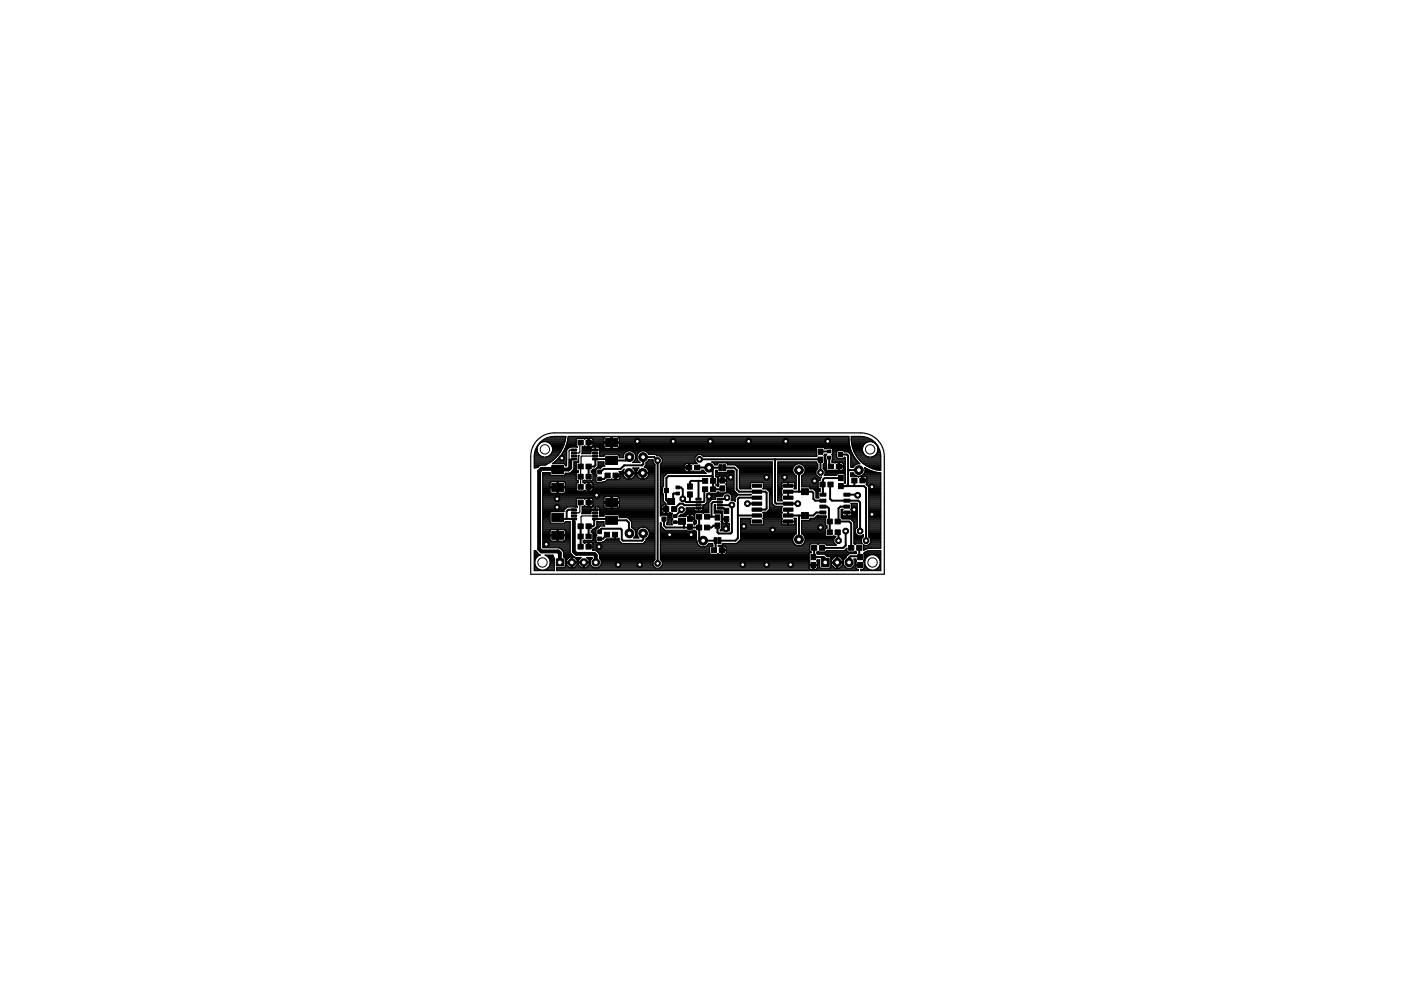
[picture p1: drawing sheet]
<svg xmlns="http://www.w3.org/2000/svg" width="297mm" height="210mm" viewBox="0 0 297 210" stroke-linecap="round" stroke-linejoin="round" font-family="sans-serif">
<g fill="#000" stroke="#000" stroke-width=".21">
<path d="M117 98.7h2.5v1.7h-2.5zM121.2 95.2h1.1v.4h-1.1zM121.2 95.9h1.1v.3h-1.1zM121.2 96.5h1.1v.4h-1.1zM121.2 97.2h1.1v.3h-1.1zM122.6 93.3h1.1v1h-1.1zM122.6 98.4h1.1v1h-1.1zM124.2 93.3h1.1v1h-1.1zM124.2 98.4h1.1v1h-1.1zM125.6 97.2h1.1v.3h-1.1zM125.6 96.5h1.1v.4h-1.1zM125.6 95.9h1.1v.3h-1.1z"/>
<path d="M125.6 95.2h1.1v.4h-1.1zM126.7 99.7h.8v.8h-.8zM128.4 93h2.5v1.7h-2.5zM128.4 96.8h2.5v1.7h-2.5zM145.6 98.6h1.1v1h-1.1zM147.3 98.6h1.1v1h-1.1zM152.4 98.5h.7v1.3h-.7zM153.2 98.5h.7v1.3h-.7zM173.5 96.9h1v1.1h-1zM173.5 95.2h1v1.1h-1zM175.5 96.7h.7v.6h-.7zM175.5 95.4h.7v.6h-.7z"/>
<path d="M175.6 98.4h1.1v1h-1.1zM177.3 98.4h1.1v1h-1.1zM177.8 95.9h.8v.9h-.8zM117 102.5h2.5v1.7h-2.5zM117 108.9h2.5v1.7h-2.5zM117 112.6h2.5v1.7h-2.5zM121.2 107.9h1.1v.4h-1.1zM121.2 108.5h1.1v.4h-1.1zM121.2 109.2h1.1v.4h-1.1zM121.2 109.8h1.1v.4h-1.1zM122.6 100.6h1.1v1h-1.1zM122.6 102.7h1.1v1h-1.1z"/>
<path d="M122.6 106h1.1v1h-1.1zM122.6 113.2h1.1v1.1h-1.1zM122.6 111.1h1.1v1h-1.1zM122.6 115.4h1.1v1h-1.1zM124.2 100.6h1.1v1h-1.1zM124.2 102.7h1.1v1h-1.1zM124.2 106h1.1v1h-1.1zM124.2 113.2h1.1v1.1h-1.1zM124.2 111.1h1.1v1h-1.1zM124.2 115.4h1.1v1h-1.1zM125.6 109.8h1.1v.4h-1.1zM125.6 109.2h1.1v.4h-1.1z"/>
<path d="M125.6 108.5h1.1v.4h-1.1zM125.6 107.9h1.1v.4h-1.1zM126.7 101.2h.8v.8h-.8zM126.7 112.4h.8v.8h-.8zM126.7 113.9h.8v.8h-.8zM128.1 112.9h1.1v1h-1.1zM128.3 100.3h1.1v1h-1.1zM128.4 109.5h2.5v1.7h-2.5zM128.4 105.7h2.5v1.7h-2.5zM129.8 112.9h1.1v1h-1.1zM130 100.3h1.1v1h-1.1zM140.3 109.6h.9v.9h-.9z"/>
<path d="M140.7 107.4h1.1v1h-1.1zM140.8 103.5h.9v.9h-.9zM141.6 105.7h.6v1.3h-.6zM142.4 107.4h1.1v1h-1.1zM142.4 105.7h.6v1.3h-.6zM142.8 109.1h.7v.6h-.7zM142.8 110.4h.7v.6h-.7zM143.3 103h.7v.6h-.7zM143.3 104.3h.7v.6h-.7zM143.9 109.9h.6v1.3h-.6zM144.7 109.9h.6v1.3h-.6zM145.8 104.3h1v1.1h-1z"/>
<path d="M145.8 102.6h1v1.1h-1zM145.8 111.1h1v1.1h-1zM145.8 109.4h1v1.1h-1zM147.6 105.6h1.1v.4h-1.1zM147.6 106.3h1.1v.3h-1.1zM147.6 106.9h1.1v.4h-1.1zM147.6 107.6h1.1v.3h-1.1zM147.7 111.3h1.1v1.1h-1.1zM147.7 109.1h1.1v1h-1.1zM148.9 103.2h1.2v1h-1.2zM148.9 101.5h1.2v1h-1.2zM149.4 111.3h1.1v1.1h-1.1z"/>
<path d="M149.4 109.1h1.1v1h-1.1zM150.6 103.2h1.1v1h-1.1zM150.6 101.5h1.1v1h-1.1zM150.8 116.1h1.1v1.1h-1.1zM151.4 114h.6v1.3h-.6zM151.6 110.9h1v1.1h-1zM151.6 109.2h1v1.1h-1zM152 107.6h1.1v.3h-1.1zM152 106.9h1.1v.4h-1.1zM152 106.3h1.1v.3h-1.1zM152 105.6h1.1v.4h-1.1zM152.2 114h.7v1.3h-.7z"/>
<path d="M152.5 116.1h1.1v1.1h-1.1zM152.6 103h1v1.1h-1zM152.6 101.3h1v1.1h-1zM153.5 109.5h1v1.1h-1zM153.5 107.8h1v1.1h-1zM159.5 102.6h2v.7h-2zM159.5 103.9h2v.7h-2zM159.5 105.2h2v.7h-2zM159.5 106.4h2v.7h-2zM159.5 107.7h2v.7h-2zM159.5 109h2v.6h-2zM159.5 110.2h2v.7h-2z"/>
<path d="M166.1 110.2h2v.7h-2zM166.1 109h2v.6h-2zM166.1 107.7h2v.7h-2zM166.1 106.4h2v.7h-2zM166.1 105.2h2v.7h-2zM166.1 103.9h2v.7h-2zM166.1 102.6h2v.7h-2zM169.9 103.6h.7v1.3h-.7zM169.9 108.7h.7v1.2h-.7zM170.8 103.6h.6v1.3h-.6zM170.8 108.7h.6v1.2h-.6zM171.9 119.3h1.1v1.1h-1.1z"/>
<path d="M171.9 117.6h1.1v1.1h-1.1zM172.1 115.7h1.1v1h-1.1zM173.8 115.7h1.1v1h-1.1zM173.8 108.4h1.3v.6h-1.3zM173.8 107.1h1.3v.6h-1.3zM173.8 105.8h1.3v.7h-1.3zM173.8 104.6h1.3v.6h-1.3zM173.8 102.2h1.1v1h-1.1zM175.4 112.4h1.1v1h-1.1zM175.4 110.1h1.1v1h-1.1zM175.5 102.2h1.1v1h-1.1zM177.1 112.4h1.1v1h-1.1z"/>
<path d="M177.1 110.1h1.1v1h-1.1zM177.8 102.5h1v1.1h-1zM177.8 100.8h1v1.1h-1zM178.9 104.6h1.3v.6h-1.3zM178.9 105.8h1.3v.7h-1.3zM178.9 107.1h1.3v.6h-1.3zM178.9 108.4h1.3v.6h-1.3zM179.9 115.7h1.1v1h-1.1zM180.6 101.4h1.1v1h-1.1zM181.6 115.7h1.1v1h-1.1zM181.8 119.3h1.1v1.1h-1.1zM181.8 117.6h1.1v1.1h-1.1z"/>
<path d="M182.3 101.4h1.1v1h-1.1z"/>
</g>
<g fill="none" stroke="#000" stroke-width=".25">
<path d="M113.3 98.4h2.7M113.3 98h3.4M113.3 96.6h1.3M113.3 97.5h4M113.3 99.1h.7M113.3 98.9h.9M113.3 98.7h1.3M113.3 98.2h3.1M113.3 97.8h3.7M113.3 97.3h4.2M113.3 97.1h4.5M113.3 96.9h1.8"/>
<path d="M113.3 96.4h1.1M113.3 96.2h.9M113.4 96h.6M113.4 95.8h.6M113.5 95.5h.4M113.5 95.4l-.2 .9v2.9l.7-.1M113.5 95.3h.4M113.6 95.1h.3M113.7 94.9h.2M113.9 94.7h.1M113.9 95.6a1.67 1.67 0 0 1 1.6-2 1.67 1.67 0 0 1 1.7 2M113.9 95.6l.2 .6 .5 .4"/>
<path d="M114 94.4h.1M114.2 94.2h.1M114.3 94h.2M114.5 93.8a4.2 4.2 0 0 1 3-1.3l2.5 .1a7.7 7.7 0 0 1-1.1 3.2M114.5 93.8h.4M114.5 93.8l-1 1.6M114.6 96.6l.6 .3h.6l.6-.3M114.8 93.6h5M115.1 93.3h4.7M115.4 93.1h4.5M115.9 92.9h4M115.9 96.9h2.1"/>
<path d="M116.2 93.8h3.5M116.4 96.6h1.8M116.5 94h3.2M116.6 92.7h3.4M116.7 96.4h1.7M116.8 94.2h2.8M116.9 96.2h1.7M116.9 94.4h2.6M117 96h1.7M117 94.7h2.4M117.1 95.8h1.8M117.1 94.9h2.2"/>
<path d="M117.2 95.5h1.8M117.2 95.3h1.9M117.2 95.1h2M117.2 95.6l-.3 .6-.5 .4M117.3 98.2h2.8M117.3 98.1h.1M117.6 98h2.5M117.7 97.9l-.3 .2M117.7 97.9h.1M117.8 97.8h2.3M118 97.6l-.3 .3M118 97.6h.1"/>
<path d="M118.1 97.5h2M118.3 97.3h1.8M118.3 97.3l-.2 .3M118.5 97.1h1.6M118.7 96.9h1.4M118.9 96.6h1.2M118.9 95.8a7.3 7.3 0 0 1-3.4 2.8h-.8l-.7 .5M118.9 96.6l-.6 .7M118.9 96.6h.1M119 96.4h1.1M119.2 96.2h.9M119.2 96.2l-.3 .4"/>
<path d="M119.2 96.2h.1M119.3 96h.8M119.4 95.8h.7M119.6 95.5h.5M119.6 95.4h.1M119.6 95.4l-.4 .8M119.7 95.3h.5M119.8 98.4h.3M119.8 95.1h.6M119.9 98.7h.2M120 94.7h2.3M120.1 94.4h2.1"/>
<path d="M120.1 94.2l-.4 1.2M120.1 94.2h2.1M120.2 94h2M120.3 93.7l-.2 .5M120.3 93.8h1.9M120.3 93.6h1.9M120.4 93.3l-.1 .4M120.4 93.3h1.8M120.4 93.1h1.8M120.4 92.9v.4M120.4 92.9h7.6M120.5 92.7l-.1 .2"/>
<path d="M120.5 92.7v-.2h59.5v1M120.5 92.7h7.7M120.6 94.9l-.5 .5v3.4h-.2v-.3l-.3-.2h-2.5l.2-.2M121.2 100h1.4M121.4 99.8h1.2v.4h-1.6M121.6 99.5h.6M121.7 98h1l.1-1.4h-.2v1.1l-.2 .2h-.7v1.4M121.7 98.4h.5M121.7 99.3l-.1 .3a1.42 1.42 0 0 1-1.7 .7v.3l-.3 .2h-2.8l-.2-.2v-.4h-1.5v15.9h3.4l.9 .7 .1 1.3 .3 .2v1.9l-.2 .2h-1.6v.6h64v-.3h-.4l-.1-.3M121.7 99.3h.5M121.7 99.1h.5M121.7 98.9h.5"/>
<path d="M121.7 98.7h.5M121.7 98.2h.5M121.7 95.4h-.8l-.3 .2v1.8l.3 .2M122.2 99.6l.2 .2M122.4 98l-.2 .3v1.3M122.6 97.8h.1M122.6 96.6h.1M122.6 97.5h.1M122.6 97.3h.1M122.6 97.1h.1M122.6 96.9h.1M123.1 93.8l-.2 .2v1.9l-.2 .2h-1"/>
<path d="M123.4 95.8h1.9M123.4 95.5h1.9M123.4 94.9h2M123.4 96h1.9M123.4 95.3h1.9M123.4 95.1h1.9M123.9 94.7h.2M124.1 94.7l-.1-.1-.6 .1v1.4l-.1 .1h2v-1.1l.1-.2M124.7 94.7h.2M124.7 94.4h.2M124.7 94.2h.2M124.7 93.6h.2"/>
<path d="M124.7 93.3h.2M124.7 93.1h.2M124.9 93.8h4.6M125.3 95.4h1.8M125.4 100h.9M125.4 94.9h1.6l.1 .2v1.7h.9v-.2M125.5 94.7h-.6v-1.8l.7 .1 .1 .7h-1v-.8l-.7 .2-.2-.2h-1.4l-.2 .3v1.3l.2 .3-2.5 .1M125.5 94.7h2.5M125.6 93.1h2.4M125.7 94.4h2.3M125.7 94v.5l-.2 .2M125.7 99.6l-.2 .2"/>
<path d="M125.7 99.5h.6M125.7 94.2h2.3M125.7 93.6h2.3M125.7 93.3h2.3M126.2 94.8v.6M126.2 94.9h.1M126.2 95.3h.1M126.2 95.1h.1M126.2 96.7h-2.8l-.2 .2-.1 6.3M126.3 99.8h-.9v.4h.9M126.4 99.3h.1M126.6 99.1h.9"/>
<path d="M126.8 98.4h1.2M126.8 98h1.2M126.8 98.9h.9M126.8 98.7h1.2M126.8 98.2h1.2M127 94.9h1.1M127.1 95.1h46M127.1 95.8h5.7M127.1 95.5h46M127.1 96.4h5.1M127.1 96.6h.9M127.1 96.2h5.2"/>
<path d="M127.1 96h5.4M127.1 95.3h46M128 98.6v-.7h-1.2v1l-.6 .6-.5 .1M128 98.6l.2 .2h-.4l-.5 .5h-.7l-.3 .2v1.1l.2 .2-.2 .2v1.1l.3 .2h1.1l.2-.1h.4l.5-.5 .9-.1 .7 .1v-.8h1v.5M128 94v.7l.2 .3 1.3 .1v-2.5h-1.2l-.2 .2-.1 .9h3.3v-.8l-.3-.3h-1.2v2.5l1.3-.1 .2-.3v-.7M128.2 96.4l-.2 .2M129.5 94.9h.3M129.5 94.7h.3M129.5 94.4h.3M129.5 94.2h.3M129.5 93.6h.3M129.5 93.3h.3"/>
<path d="M129.5 93.1h.3M129.5 92.9h.3M129.5 92.7h.3M129.8 93.8h50.2M131.1 96.4l.2 .2M131.1 92.7h48.9M131.2 94.9h42.1M131.3 92.9h48.7M131.3 96.6v.4h.8v-.4M131.3 96.6h.8M131.3 96.9h.8M131.3 94.7h48.9"/>
<path d="M131.3 94.4h48.8M131.3 94.2h48.8M131.3 93.6h48.7M131.3 93.3h48.7M131.3 93.1h48.7M132 99.8h.2M132.1 100h-.8l.1 .2M132.1 100v.2M132.1 99.8l.2-.3-.5 .5M132.1 99.8v.2M132.3 99.5h.1M133.2 95.6l-.9 .6-.2 .4"/>
<path d="M133.7 95.6l.9 .6 .2 .4M134.1 95.8h1.6M134.3 98h1.3M134.3 99.3h1.1M134.4 96h1M134.5 99.5h.7M134.5 97.8h.8M134.6 99.8l-.4-.6h1.3l-.5 .6M134.6 99.8h.4M134.6 99.8l.1 .2M134.6 96.2h.6M134.6 97.5h.6"/>
<path d="M134.7 100h.3M134.7 100v.2M134.7 96.4h.4M134.7 97.3h.4M134.8 96.6a1.29 1.29 0 0 1-.7 1.5h1.6a1.25 1.25 0 0 1-.7-1.5M134.8 96.6h.2M134.8 97.1h.2M134.8 96.9h.2M135 100v.2M135 99.8v.2M136.1 95.6l-.9 .6-.2 .4M136.6 95.6l.5 .2 .4 .5h1.5l.3 .3h8.4"/>
<path d="M136.6 99l.5 .3 .4 .5M136.6 99h.1M136.7 98.9h2.2M136.8 99.1h2.1M136.9 98.7h2M137 98.4h1.8M137 98.6l-.4 .4M137 98.6v-.5l.5-.6h1v.5l.4 .4v20.3l-.4 .4v.8l.5 .6h.8l.6-.6v-.8l-.4-.4v-7.9l.2 .1v.8l.8 .7M137 98.2h1.6M137 95.8h36.1M137.1 98h1.4M137.2 99.3h1.7"/>
<path d="M137.3 96h35.8M137.4 99.5h1.5M137.4 97.8h1.1M137.5 99.8h1.4M137.5 99.8l.1 .2M137.5 96.2h35.6M137.5 97.5h1M137.6 100h1.3M137.6 100v.2M139.1 96.4h34M139.8 96.6l.6 .6v.8l-.4 .4M140 99.8h5.2"/>
<path d="M140 100h5.4M140 98.4v11l.2-.2h1.2l.2 .3v1.2l-.2 .2M140 99.5h5.2M140 99.3h5.2M140 99.1h6M140 98.9h5.2M140 98.7h5.2M140 98.4h5.2M140.1 96.9h7.3M140.3 98.2h7.5M140.3 97.1h7M140.4 98h7.1"/>
<path d="M140.4 97.5h6.9M140.4 97.8h6.9M140.4 97.3h6.9M145.2 99.8v-.5h1v.7l.8-.1 .1 .1h1.4l.2-.2M146 98.4h.2M146 99.8h.2M146 100h.2M146 99.5h.2M146 99.3h.2M146 98.9h.2M146 98.7h.2M146.8 100h.3"/>
<path d="M147.3 97.8l.5 .5-.8 .1-.8-.1v.7h-1l.1-.7h.7v1.7h-.6l-.2-.2M147.9 96.4l-.6 .6v.8M148.5 100h.8M148.7 99.8l.5-.1 .6 .7h-8.3l-.8 .7v2M148.7 99.8h.5M148.7 96.4l.4 .4h24M149 96.6h24.2M151 98h12.7M151.3 98.2h.9M151.5 98.4v.2h.5l.3-.5h1.7l.3 .5h1.6l.9 .8v4.1l.2 .2h2.2l-.1-1.2 .2-.2h2.4l.2 .2v1l-.2 .1 .8 .1 .6 .5v3.8l-.6 .6-.8 .1 .2 .1v1M151.5 98.4l-.6-.4h12.8v8.8l.6 .6M151.5 98.4h.5"/>
<path d="M151.7 100h.4M154.1 98.2h9.6M154.2 100h1.4M154.3 98.4h9.4M154.3 99.9v-.2l1.2 .1 .1 .1v4.1M154.3 99.9l-.3 .3M156 98.7h7.7M156.2 98.9h7.5M156.4 99.1h7.3M156.7 99.3h7M156.8 99.8h6.9M156.8 100h6.9"/>
<path d="M156.8 99.5h6.9M164.9 98.4h4M164.9 98h8.2M164.9 99.8h3.2M164.9 100h3.2M164.9 99.5h3.2M164.9 99.3h3.2M164.9 99.1h3.3M164.9 98.9h3.4M164.9 98.7h3.7M164.9 98.2h8.2M169.9 98.4h3.5v1l-.4 .4"/>
<path d="M170.2 98.7h3.2M170.5 98.9h2.9M170.6 99.1h2.8M170.7 100h2.3M170.7 99.3h2.7M170.7 99.8h2.3M170.7 99.5h2.5M173 99.8v.8l.5 .6h.7l-.3 .3v.3l-.4 .3v1.3l.2 .2M173.1 96.8l.1-.2-.1-.1v-1.4l.2-.3h1.3l.2 .3 1.5-.1 .3 .3v.9l-.3 .2 .3 .2-.2 1.4h2.8M173.1 96.8h.1M173.3 98.4l-.2-.4h-8.2v8.2h1l-.2-.2v-1l.2-.1M174.5 99.3h.7"/>
<path d="M174.5 99.1h.7M174.5 98.9h.7M174.5 98.7h.7M174.6 98.4l.2-.2v-1.4l-.1-.2 .1-.3h.4l-.1 1.2 .1 .1v2M174.7 94.9h5.5M174.7 96.6h.4M174.7 99.5h.5M174.8 98.2h.4M174.8 98h.4M174.8 96.4h.4M174.8 97.5h.4M174.8 97.8h.4"/>
<path d="M174.8 97.3h.3M174.8 97.1h.3M174.8 96.9h.3M174.8 95.1h.4M174.9 99.8v.8l-.1 .2h2.6v-.2M174.9 99.8h2.3M174.9 100h4.3M175.2 98.4h-.7v1l.4 .4M175.2 98.8h.1M175.2 99.6l.3 .2M176.4 95.1h3.9M176.4 97.8h2.8"/>
<path d="M176.4 96.4h1M176.5 97.5h2.7M176.5 96.2h.9M176.6 95.8h.8M176.6 95.5h3.8M176.6 96.6h.8M176.6 97.3h2.6M176.6 97.1h.9M176.6 96.9h.8M176.6 96h.8M176.6 95.3h3.8M176.9 98l.1 .2 .2-.2"/>
<path d="M177.2 99.8l-.2-.1-.1 .1M177.4 95.8v1.2l.2 .2h1.2l.4-.2v5.5l-.2-.3M177.6 95.5l-.2 .3M177.7 98.4h.3M177.7 98v.8h1.1v-.5l-.3-.3M177.7 99.5h.3M177.7 99.3h.3M177.7 99.1h.3M177.7 98.7h.3M177.7 98.2h.3M178 98v1.8M178 98.9h1.2"/>
<path d="M178.5 99.8h.7M178.7 98.2h.5M178.8 99.5l-.3 .3h-1.3M178.8 99.5v-.5h-1.1v.8M178.8 99.5h.4M178.8 98.4h.4M178.8 99.3h.4M178.8 99.1h.4M178.8 98.7h.4M178.8 95.5l.2 .3M178.9 97.1h.3M179 95.8h1.5"/>
<path d="M179 95.8h.1M179.8 95.8l.6 .6M180 93.5h.1M180 93.5v.5M180 96h.6M180 94h-55.3v.7h-.6M180 94l.1 .2M180.1 94.2v.1M180.1 94.3v.1M180.1 94.4l.1 .4M180.2 94.8l.1 .4M180.2 96.2h.5"/>
<path d="M180.2 94.8h.1M180.3 95.2h.1M180.3 95.2l.2 .5M180.4 96.4v2.7h.5a1.32 1.32 0 0 1 1.4-.8l-.4-.4M180.4 98.4h1.2M180.4 98h1.5M180.4 96.4h.4M180.4 96.6h.6M180.4 97.5h1.2M180.4 98.9h.6M180.4 98.7h.8M180.4 98.2h1.8"/>
<path d="M180.4 97.8h1.4M180.4 97.3h1M180.4 97.1h.9M180.4 96.9h.7M180.5 95.7l.3 .8M180.5 95.7h.1M180.5 93.3h4.4M180.5 93.1h4.1M180.5 92.9h3.6M180.5 92.7h2.9M180.5 93.6h4.7M180.5 93.8h3.4"/>
<path d="M180.6 94h2.9M180.6 94.2h2.6M180.7 94.4h2.4M180.7 94.7h2.3M180.7 94.9h2.2M180.7 94.9a6.9 6.9 0 0 0 2.2 3.3M180.8 95.1h2.1M180.8 96.5h.1M180.8 96.5l.1 .1M180.9 95.3h2M180.9 96.6l.4 .6M181 95.5h1.9"/>
<path d="M181.1 95.8h1.8M181.2 96h1.8M181.3 96.2h1.8M181.3 97.2h.1M181.3 97.2l.2 .3M181.4 96.4h1.9M181.5 97.5l.4 .4M181.6 96.6h2M181.7 96.9h2.4M181.9 97.9h.1M181.9 97.1h4.8M182.1 97.3h4.6"/>
<path d="M182.2 97.5h4.5M182.5 97.8h4.2M182.7 98h4M182.9 95.6a1.66 1.66 0 0 1 1.6-2 1.66 1.66 0 0 1 1.6 2M182.9 95.6l.2 .6M182.9 98.2h3.8M182.9 98.2l1.4 .9M183.1 96.2l.5 .4M183.2 98.4h3.5M183.4 99.3h.3M183.4 100h1.9M183.4 99.8h1.2"/>
<path d="M183.4 99.5h.6M183.5 99.3l-.2-.2a1.29 1.29 0 0 1-.9 1.9M183.5 99.3h.1M183.5 99.3l2.1 .8M183.5 98.7h3.2M183.6 96.6l.6 .3h.6l.6-.3M183.9 98.9h2.8M184.3 99.1h2.4M184.8 99.3h1.9M184.9 96.9h1.8M185.1 93.8h.4M185.4 96.6h1.3"/>
<path d="M185.5 93.8a4.2 4.2 0 0 1 1.2 3v3l-1.6-.4-.8-.3M185.5 93.8a4.2 4.2 0 0 0-3-1.3h-2l.2 2.4M185.5 94h.2M185.5 99.5h1.2M185.6 96.4h1.1M185.7 94.2h.1M185.9 96.2h.8M185.9 96.2l-.5 .4M185.9 94.4h.1M186 96h.6M186 94.7h.1M186.1 95.8h.5"/>
<path d="M186.1 94.9h.1M186.1 95.5h.4M186.1 95.3h.4M186.1 95.1h.3M186.1 95.6l-.2 .6M113.3 117.5h1M113.3 116.8h.3l1 .9a1.65 1.65 0 0 0-.9 2.5 1.65 1.65 0 0 0 2.6 .1 1.65 1.65 0 0 0-.7-2.6h1.6l.3 .7v2.6h-4.2zM113.3 120h.3M113.3 118.2h.5M113.3 119.1h.1M113.3 119.8h.2M113.3 119.5h.1"/>
<path d="M113.3 119.3h.1M113.3 118.9h.1M113.3 118.6h.2M113.3 118.4h.3M113.3 118h.7M113.3 117.8h1.1M113.3 117.3h.8M113.3 117.1h.6M113.3 116.9h.3M115.1 108h4.7M115.1 108.6h1.5M115.1 110h1.5"/>
<path d="M115.1 103.5h1.5M115.1 104.2h1.5M115.1 105.5h13M115.1 102h7.5M115.1 101.8h7.1M115.1 103.1h1.5M115.1 112.4h1.6M115.1 116h5.8M115.1 115.8h5.8M115.1 111.3h5.8M115.1 107.3h7.2M115.1 110.6h1.5"/>
<path d="M115.1 113.7h1.5M115.1 111.8h5.8M115.1 109.7h1.5M115.1 109.1h1.5M115.1 108.9h1.5M115.1 106.7h7.1M115.1 114.6h1.6M115.1 111.5h5.8M115.1 112h5.8M115.1 107.8h4.9M115.1 105.3h13.2M115.1 100.4h1.5"/>
<path d="M115.1 110.2h1.5M115.1 104.6h23.8M115.1 101.1h7.1M115.1 115.5h5.8M115.1 115.3h5.8M115.1 115.1h5.8M115.1 114.9h5.8M115.1 114.4h1.5M115.1 114.2h1.5M115.1 114h1.5M115.1 113.5h3M115.1 113.3h1.5"/>
<path d="M115.1 113.1h1.5M115.1 112.9h1.5M115.1 112.6h1.5M115.1 112.2h5.8M115.1 111.1h5.8M115.1 110.9h1.7M115.1 110.4h1.5M115.1 109.5h1.5M115.1 109.3h1.5M115.1 108.4h4.4M115.1 108.2h4.4M115.1 107.5h5.1"/>
<path d="M115.1 107.1h7.1M115.1 106.9h7.1M115.1 106.4h7.1M115.1 106.2h7.1M115.1 106h7.1M115.1 105.8h7.2M115.1 105.1h23.8M115.1 104.9h23.8M115.1 104.4h1.6M115.1 104h1.5M115.1 103.8h1.5M115.1 103.3h3"/>
<path d="M115.1 102.9h1.5M115.1 102.7h1.5M115.1 102.4h1.5M115.1 102.2h1.6M115.1 101.5h7.1M115.1 101.3h7.1M115.1 100.9h7.1M115.1 100.6h1.6M115.7 117.8h1.5M116.1 118h1.2M116.3 118.2h1.1M116.4 118.4h1.1"/>
<path d="M116.5 120h1M116.5 118.6h1M116.6 119.8h.9M116.6 118.9h.9M116.6 119.1h.9M116.6 119.5h.9M116.6 119.3h.9M116.7 112.4l-.1 1h3.3l-.1-1M116.7 112.4l.2-.1h1.2v2.4h-1.3l-.2-.3v-.8h3.3v.8l-.2 .3M118.1 103.5h.3M118.1 104.2h.3M118.1 103.1h.3"/>
<path d="M118.1 112.4h.3M118.1 113.7h.3M118.1 114.6h.3M118.1 114.4h.3M118.1 114.2h.3M118.1 114h.3M118.1 113.3h.3M118.1 113.1h.3M118.1 112.9h.3M118.1 112.6h.3M118.1 104.4h.3M118.1 104h.3"/>
<path d="M118.1 103.8h.3M118.1 102.9h.3M118.1 102.7h.3M118.1 102.4h.3M118.1 102.2h.3M118.4 113.5h2.5M118.4 103.3h3.8M118.7 116.2h2.2M119 116.4h1.9M119.2 116.6h1.7M119.4 116.9h1.5M119.5 117.5h1.7"/>
<path d="M119.5 118h2.1M119.5 117.8h1.9M119.5 117.3h1.5M119.5 117.1h1.4M119.5 108.2v.3h-2.7l-.2 .2v2l.2 .2h2.8l.3-.3h1v6.5M119.7 118.2h1M119.7 110.9h1.2M119.7 102.2l.2 .2v.8h-3.3v-.8l.2-.2 1.3-.1v2.5h-1.2l-.3-.4v-.7h3.3l-.1 .9M119.7 114.6h1.2M119.7 102.2l-1.3-.1v2.5h1.1l.3-.2M119.7 102.2h2.9M119.8 100.6h2.4"/>
<path d="M119.8 112.4l-.3-.1h-1.1v2.4h1.3M119.8 104.4h19.1M119.8 112.4h1.1M119.8 119.1h3.9v1.3h-.4l-.6-.7v-.3h2.2v.3l-.7 .7h-.3v-1.3h1.3M119.8 120h.6M119.8 119.8h.3M119.8 119.5h.3M119.8 119.3h1.3M119.8 118.9h.3M119.8 118.6h.4M119.8 118.4h.7M119.9 103.5h2.3"/>
<path d="M119.9 104.2h19M119.9 103.1h2.3M119.9 113.7h1M119.9 100.4h2.3M119.9 114.4h1M119.9 114.2h1M119.9 114h1M119.9 113.3h1M119.9 113.1h1M119.9 112.9h1M119.9 112.6h1M119.9 104h2.4"/>
<path d="M119.9 103.8h2.3M119.9 102.9h2.3M119.9 102.7h2.3M119.9 102.4h2.4M120.9 117.1l1.5 1.7v.3M121.1 120h.3M121.1 118.2h.3M121.1 119.8h.3M121.1 119.5h.3M121.1 118.9h.3M121.1 118.6h.3M121.1 118.4h.3"/>
<path d="M121.4 119.3h2.3M121.7 118.1h-.3v2.3h.3l.7-.7v-.3h-2.3v.3l.7 .7h.3v-2.3h-.3l-.7 .7v.3M121.7 118.1l.3 .1M121.8 118.2h1.4l-.5 .6v.3M121.9 107.5h.1M122 118.4h1M122.1 120h.8M122.2 118.6h.6M122.3 119.8h.4M122.4 100.2l-.2 .2v1.3l.4 .2v.4l-.4 .3v1.3l.2 .2h1.4l.2-.1M122.4 119.5h.3M122.4 118.9h.3"/>
<path d="M123.1 106.5l-.2 .2v1.8l-.2 .2h-1M123.4 108h1.9M123.4 108.6h1.9M123.4 107.8h1.9M123.4 108.4h1.9M123.4 108.2h1.9M123.4 107.5h2.1M123.6 102h2.7M123.6 102.2h2.8M123.7 120h.2M123.7 119.8h.2M123.7 119.5h.2"/>
<path d="M123.7 114.9h2.7M123.8 114.6l.2-.1 .1 .1M123.9 115.1h.2M123.9 107.3h.1M123.9 102.4h.1M123.9 119.3h1.3M123.9 105.8h.1M123.9 104h.1M124.1 115.1l.6-.1v.8h14.2M124.6 118.4h.9M124.7 103.5h.2M124.7 107.3h.2"/>
<path d="M124.7 120h.7M124.7 115.5h.2M124.7 115.3h.2M124.7 115.1h.2M124.7 107.1h.2M124.7 106.9h.2M124.7 106.2h.2M124.7 106h.2M124.7 105.8h.2M124.7 104h.2M124.7 103.8h.2M124.7 102.9h.2"/>
<path d="M124.7 102.7h.2M124.7 102.4h.2M124.8 118.6h.5M124.9 119.8h.3M124.9 116h14M124.9 119.5h.3M124.9 118.9h.3M124.9 106.4h4.6M124.9 103.3h14M125.3 108.1h1.8M125.3 108.4h.1M125.4 112.9h.9"/>
<path d="M125.4 112.6h.9M125.5 100.2l.2 .2v1.3l-.2 .2h-1.4l-.1-.1-.4 .1v.4l.4 .2 .7-.2v.8h14.2M125.5 115.1l-.6-.1v1h.8l-.1 .6M125.5 107.5h1.4M125.5 107.5l-.2 .2M125.5 115.1l.2 .3M125.5 118.4v-.2h-1.1l.5 .6v.3M125.5 118.4l-.3 .4v.9M125.5 115.1h6.2M125.6 112.4h.7M125.6 102.4l-.7-.1v1.8h.6l.2-.3M125.6 102.4l.1 .3"/>
<path d="M125.6 107.3h2.4M125.6 102.4h13.3M125.6 105.8h2.4M125.6 104h13.3M125.6 116.6h13.3M125.6 116.6l.1 .1M125.7 101.8h.6M125.7 115.3h13.2M125.7 114.4h.6M125.7 113.1h.6M125.7 103.5h13.2M125.7 106v.4h-1v-.8l-.7 .2-.2-.2h-1.4l-.2 .3v1.3l.2 .3h-2.2l-.7 .7"/>
<path d="M125.7 103.8v-.5h-1v.8l-.7-.1M125.7 106l-.2-.3-.6-.1v1.8l.7-.1M125.7 102.7v.4M125.7 106.6l-.1 .7M125.7 113.1v1.3l-.2 .2M125.7 115.4v.4M125.7 113.7h.6M125.7 100.4h.6M125.7 101.1h.6M125.7 116.4h13.2M125.7 116.2h13.2M125.7 115.5h13.2"/>
<path d="M125.7 114.2h.6M125.7 114h.6M125.7 113.5h.8M125.7 113.3h.6M125.7 112.2h.6M125.7 107.1h2.3M125.7 106.9h2.3M125.7 106.2h2.3M125.7 106h2.3M125.7 103.8h13.2M125.7 102.9h13.2M125.7 102.7h13.2"/>
<path d="M125.7 101.5h.6M125.7 101.3h.6M125.7 100.9h.8M125.7 100.6h.7M126.1 116.6a1.42 1.42 0 0 1 1 1.8M126.2 108h.1M126.2 109.4h-2.8l-.2 .2-.1 2M126.2 107.5v.6M126.2 107.8h.1M126.2 107.5h.1M126.3 113.3l.2 .2-.2 .2v1.1l.3 .2h1.1l.9-.7h.8l.1-.2 .8 .2v-.8h.2v.8l.7-.2v.5M126.3 112.2v1.1"/>
<path d="M126.3 114.6h-2.6v.4l.3 .2 .1-.1M126.4 111.8h.6M126.5 116.9h12.4M126.6 111.5h1.6l-.2-.2v-.7h-1.4v1l-.6 .6-.6 .3v.4l.3 .2M126.6 111.3h1.4M126.6 112l-.3 .2M126.6 111.1h1.4M126.6 110.9h1.4M126.7 117.1h12.2M126.9 107.5l.2 .2M126.9 107.5h1.2M126.9 111.9h.1"/>
<path d="M127 117.3h11.9M127.1 117.5h11.8M127.1 107.7v1.8h.9l.2-.4M127.1 118.4l.4 .4v.9l-.7 .7h-.9l-.7-.7M127.1 118.2h11.8M127.1 107.8h11.8M127.1 118.4h11.8M127.1 118h11.8M127.1 117.8h11.8M127.1 108h11.8M127.1 108.6h11.8M127.1 109.1h11.8"/>
<path d="M127.1 108.4h.1M127.1 108.9h11.8M127.1 109.3h.9M127.1 108.4h11.8M127.1 108.2h11.8M127.2 120h11.4M127.3 111.5l-.5 .5h-.6M127.3 118.6h11.6M127.4 119.8h11.1M127.5 119.1h11M127.5 119.5h11M127.5 119.3h11"/>
<path d="M127.5 118.9h11.1M127.8 102.2h11.1M127.8 114.9h3.7M128 106.7l.1 .8M128.1 107.5l.3 .3M128.2 114.6h3.1M128.3 105.3h2.8l.2 .3v.8h-3.3l.1-.9M128.3 105.3l-.2 .2M128.5 102h10.4M128.5 114.4h2.7M128.7 101.8h10.2M129.5 114.2h.1"/>
<path d="M129.5 105.5h.3M129.5 107.3h.3M129.5 105.3v2.5M129.5 107.5h.3M129.5 107.1h.3M129.5 106.9h.3M129.5 106.2h.3M129.5 106h.3M129.5 105.8h.3M129.8 105.3v2.5M129.8 106.4h9.1M130.3 113.7h.2"/>
<path d="M130.3 114.2h.2M130.3 114h.2M130.3 113.5h.2M130.4 101.1h.2M130.4 101.5h.2M130.4 101.3h.2M130.6 100.9h1.6M131 105.3h7.9M131.1 109.1l.2 .2v.4h7.6M131.1 114.2h.1M131.2 114.6l.6 .6h4.6l.6-.6M131.3 107.5l-.3 .3"/>
<path d="M131.3 107.5h7.6M131.3 105.5h7.6M131.3 107.3h7.6M131.3 106.7v.8M131.3 109.5h7.6M131.3 109.3h7.6M131.3 107.1h7.6M131.3 106.9h7.6M131.3 106.2h7.6M131.3 106h7.6M131.3 105.8h7.6M131.4 101.5h1.6"/>
<path d="M131.4 100.2h1.8v1.4a1.3 1.3 0 0 1-1.1-1.2h2.6a1.26 1.26 0 0 1-1.2 1.2v-1.4h2.6v1.4a1.26 1.26 0 0 1-1.1-1.2h2.6a1.31 1.31 0 0 1-1.2 1.2v-1.4h2.5M131.4 100.2v.5h-.8v1h.6l.2-.3M131.4 100.4h.7M131.4 101.1h.9M131.4 101.3h1.1M131.4 100.6h.7M133.1 109.7l.8 .9M133.2 100.4h.3M133.2 101.1h.3M133.2 101.5h.3M133.2 101.3h.3M133.2 100.9h.3"/>
<path d="M133.2 100.6h.3M133.3 110h5.6M133.5 110.2h5.4M133.8 110.4h5.1M133.8 101.5h2.1M133.9 111.3h5M133.9 110.6h5M133.9 111.8h5M133.9 110.6v1.2l.3 .2M133.9 111.5h5M133.9 111.1h5M133.9 110.9h5"/>
<path d="M134.2 112l.6 .8v.5M134.2 101.3h1.2M134.2 112h1.4M134.4 101.1h.8M134.4 114h1M134.5 112.2h.9M134.6 100.9h.5M134.6 112.4h.6M134.6 113.7h.6M134.6 100.6h.4M134.7 100.4h.3M134.7 113.5h.4"/>
<path d="M134.7 112.6h.4M134.8 113.3l-.5 .8h1.2l-.5-.8M134.8 113.3h.2M134.8 113.1h.2M134.8 112.9h.2M136.1 111.8a1.33 1.33 0 0 0-1.1 1.5M136.1 100.4h.3M136.1 101.1h.3M136.1 101.5h.3M136.1 101.3h.3M136.1 100.9h.3M136.1 100.6h.3"/>
<path d="M136.5 115.1h2.4M136.6 111.8a1.33 1.33 0 0 1 1.1 1.5M136.7 101.5h2.2M136.7 114.9h2.2M137 114.6h1.9M137 114.4h1.9M137.1 114.2l-.1 .4M137.1 114.2h1.8M137.1 101.3h1.8M137.1 112h1.8M137.3 101.1h1.6M137.3 114h1.6"/>
<path d="M137.3 112.2h1.6M137.5 100.9h1.4M137.5 112.4h1.4M137.5 113.7h1.4M137.5 100.6h1.4M137.6 100.4h1.3M137.6 113.5h1.3M137.6 112.6h1.3M137.7 113.3l-.2 .5-.4 .4M137.7 113.3h1.2M137.7 113.1h1.2M137.7 112.9h1.2"/>
<path d="M138.9 106.7l-14.2-.1v.8l-.7-.1-.6 .1v1.4l-.1 .1h2v-1.2M140 108h1.1M140 108.6h.4M140 103.5h.4M140 104.2h.4M140 105.5h.6M140 102h.7M140 101.8h.7M140 100.2h9.5M140 103.1h.7M140 112.4h5.5l.1 .2h1.3l.4-.2 .4 .3 .1 2.2 .2 .5 .3 .4M140 116h10.5"/>
<path d="M140 115.8h8.3M140 117.5h31.6M140 111.3h.2M140 107.3h.3M140 113.7h7.7M140 111.8h.3M140 109.1h2.5M140 108.9h2.5M140 106.7h1M140 118.2h31.6M140 116.6h10.4M140 114.6h7.7"/>
<path d="M140 111.5h.2M140 112h.5M140 107.8h.3M140 105.3h.6M140 100.4h1.4M140 104.6h.5M140 101.1h.7M140 118.6h31.6M140 118.4h31.6M140 118h31.6M140 117.8h31.6M140 117.3h10.4"/>
<path d="M140 117.1h10.4M140 116.9h10.4M140 116.4h10.4M140 116.2h10.4M140 115.5h8.1M140 115.3h7.9M140 115.1h7.8M140 114.9h7.8M140 114.4h7.7M140 114.2h7.7M140 114h7.7M140 113.5h7.7"/>
<path d="M140 113.3h7.7M140 113.1h7.7M140 112.9h7.7M140 112.6h7.4M140 112.2h.7M140 111.1h.2M140 110.9h.1M140 109.3h.1M140 108.4h.3M140 108.2h.3M140 107.5h.3M140 107.1h.5"/>
<path d="M140 106.9h1.2M140 106.4h.8M140 106.2h.6M140 106h.6M140 105.8h.6M140 105.1h.6M140 104.9h.6M140 104.4h.4M140 104h.4M140 103.8h.4M140 103.3h.5M140 102.9h.7"/>
<path d="M140 102.7h.7M140 102.4h.7M140 102.2h.7M140 101.5h.7M140 101.3h.7M140 100.9h.9M140 100.6h1.2M140.2 118.9h31.4M140.3 120h33.4M140.4 119.1h31.2M140.4 119.8h31.9M140.4 119.5h31.2"/>
<path d="M140.4 119.3h31.2M140.7 103.1h.1M140.7 103.1l-.3 .3 .2 2.9 .6 .5v.3M141.1 108.6h.3M141.1 107.3h.3M141.1 107.8h.3M141.1 108.4h.3M141.1 108.2h.3M141.1 107.5h.3M141.1 107.1h.1M141.1 100.7h.1M141.2 107.1l.2 .2v.5h-1.1v-.4l.2-.3h.6v1.7l-.7-.1-.1-.6h1.1v.7l.7-.1 .5 .1-.1 .2v.9l.1 .2-.1 .2v1h-1l-.1-.4"/>
<path d="M141.4 110.9h.1M141.4 111.1h1.1M141.4 110.9h1.1M141.5 109.3h1M141.6 110h.9M141.6 110.6h.9M141.6 109.7h.9M141.6 110.2h.9M141.6 110.4h.9M141.6 109.5h.9M144.1 109.3h1.3M144.3 109.1h1.3"/>
<path d="M145.1 108.9h2.2M145.3 108.6h5M145.4 109.3l.3-.2h.5v.8h1v-.6M145.5 108h1.7M145.5 107.8h4.8M145.5 108.5l-.6 .5h-.5l-.5 .5h1.5v-.2M145.5 108.4h4.8M145.5 108.2h1.8M146.2 109.7h.2M146.2 109.1h.2M146.2 109.5h.2M146.2 109.3h.2"/>
<path d="M146.4 110h.9M147 109.1h.3M147.1 110.9h.6M147.2 110.6h.5M147.2 109.3h.1M147.2 109.7h.1M147.2 108l.3 .3h1.2l.2-.1M147.2 110.2h.1M147.2 108v-.3h-1.7v.8M147.2 111.1h.2M147.2 110.4h.3M147.2 109.5h.1"/>
<path d="M148.1 108h.1M148.1 107.8v.5M148.1 108.2h.1M148.3 115.8l.5 .2M148.9 108.2h1.4M149 108h1.3M149 107.3h1.3M149 108l-.1 .2M149 107.5h.1M149 107.5h1.3M149 107.1h1.3M149.6 106.9h.7"/>
<path d="M149.8 106.7h.5M149.8 115.8l-.4 .2M149.9 105.5h1.8M149.9 105.3h1.9M149.9 106.4h.5M149.9 106.2h.7M149.9 106h.9M149.9 105.8h1.8M149.9 105.1h3.3M149.9 104.9h3.5M150.1 115.5h1M150.2 104.6l.1-.1 .2 .1"/>
<path d="M150.2 115.3h.8M150.4 117.3l.3 .2M150.4 116v1.3M150.7 115.8l-.3 .2M151.1 115.5l-.1-.3h-.7l-.5 .6M151.1 115.5v.3h-1.3M151.4 108h.3M151.4 108.6h1.7M151.4 107.3h.3M151.4 107.8h.3M151.4 108.4h1.7M151.4 108.2h.4"/>
<path d="M151.4 107.5h.3M151.4 107.1h.3M151.7 100.2h3.9M151.7 100.4h3.9M151.7 100.9h3.9M151.7 100.6h3.9M151.8 102.8h.1M151.9 104.6l.2-.3 .4 .2h2.1l.6 .6M151.9 101.1l.2 .2v1.3l-.2 .2M151.9 102.8l.2 .3M151.9 102.9h.4M152.1 117.5l.1-.1 .3 .1"/>
<path d="M152.1 104.4h.3M152.1 102.7h.2M152.1 101.8h3.5M152.1 103.1h.2M152.1 102.4h.2M152.1 102.2h.2M152.1 101.5h.2M152.1 101.3h.2M152.3 100.2l-.3-.5h-.3v1.4h.6M152.3 102v.7M152.3 115.8h19.4M152.3 101.1l.7-.2v1.1h-.9"/>
<path d="M152.3 101.1v.6M152.3 102.7v.4h-.2M152.4 105.2h.1M152.4 108.3v.1M152.7 112.4h1.9M152.8 108.9h.3M152.9 110.6h.2M153 116h.2M153 115.8v.7h1v-.5l-.3-.2M153 117.3h.2M153 117.1h.2M153 116.9h.2"/>
<path d="M153 116.4h.2M153 116.2h.2M153 112.2h1.6M153 110h.9M153 111.3h1.6M153 111.8h1.6M153 109.7h.1M153 109.1h.2M153 111.5h1.6M153 112h1.6M153 110.2h1.1v.8h.5v1.5h-1.9v-.1l.3-.3v-1.4l-.1-.1 .1-.2v-1.4l-.2-.2h-1.4v-1.8h.3v1.1l.2 .2h1.2v.8l.2 .1-.2 .7h.8v1.1l-.5-.1-.3-.3M153 101.1h.3"/>
<path d="M153 111.1h1.6M153 110.9h.2M153 110.4h.1M153 109.5h.1M153 109.3h.2M153 101.5h.3M153 101.3h.3M153.1 110.2v.4M153.1 115.5h15.6M153.2 105.1v.1h-1.3l-.2 .3v.4h-.8l-.6 .6v2.2h-1.1l-.1 .1-.2-.1h-1.4l-.2 .2v1.3l.4 .2v.6l-.4 .3h-.1l-.2-.5 .2-.7h-.8v-1h.4l.4 .2M153.2 115.8v1.7M153.2 116.6h18.5"/>
<path d="M153.2 115.3h15.2M153.6 104.6h-3.7v1.9l-.5 .5h-.4v1M153.9 104.4h2.2M153.9 110.6h.2M153.9 110.9h.2M153.9 110.4h.2M153.9 116h17.8M153.9 102.7l.1 1.6-.8 .8M153.9 102.7h1.7M154 117.3v-.5h-1v.7M154 117.3l-.3 .2M154 101.1h1.6"/>
<path d="M154 117.3h17.7M154 117.1h18M154 116.9h17.7M154 116.4h17.7M154 116.2h17.7M154 103.5h1.6M154 104.2h1.9M154 101.7l-.1-.7-.6-.1v1.1h2.3M154 103.1h1.6M154 102l-.1 .7M154 104h1.6M154 103.8h1.6"/>
<path d="M154 103.3h1.6M154 102.9h1.6M154 102.4h1.6M154 102.2h1.6M154 101.5h1.6M154 101.3h1.6M154.7 104.6h1.6M154.9 104.9h4.3M155.1 106h.8M155.1 105.1h1.2M155.2 105.5h.7M155.2 105.3h.9"/>
<path d="M155.2 105.1v.8l-.2 .1h.6l.3 .3v-.8M155.2 105.8h.7M155.6 104l.9 .8 2.7 .1M155.7 106.2h.2M156.3 115.1h12M156.5 114.9h11.7M156.8 114.6h11.3M156.8 102h6.9M156.8 101.8h6.9M156.8 100.2h6.9M156.8 103.1h2.3M156.8 100.4h6.9"/>
<path d="M156.8 101.1h6.9M156.8 103.3h2.3M156.8 102.9h2.3M156.8 102.7h2.3M156.8 102.4h2.4M156.8 102.2h6.9M156.8 101.5h6.9M156.8 101.3h6.9M156.8 100.9h6.9M156.8 100.6h6.9M156.8 103.5h2.4M157 114.4h11.1"/>
<path d="M157 110h2.2M157 112.4h11.8M157 111.3h11.8M157 110.6h2.1M157 113.7h11.2M157 111.8h11.8M157 111.5h11.8M157 112h11.8M157 110.2h2.1M157 114.2h11.1M157 114h11.1M157 113.5h11.4"/>
<path d="M157 113.3h11.6M157 113.1h11.8M157 112.9h11.8M157 112.6h11.8M157 112.2h11.8M157 111.1h2.1M157 110.9h2.1M157 110.4h2.1M159.2 104.9h-2.7l-.6 .6M159.3 111.3l-.2-.2 .1-1.2h-2.2v4.5l-.8 .8h-3l-.2 .5h-.7v.1h.2M161.8 108.6h4M161.8 110h4"/>
<path d="M161.8 103.5h1.9M161.8 102.4h1.9M161.9 111.1h3.9M161.9 103.1h1.8M161.9 109.8l-.2 .1 .2 .2v1l-.2 .2M161.9 110.6h6.9M161.9 109.7h3.8M161.9 109.1h3.8M161.9 108.9h3.8M161.9 110.2h3.8M161.9 110.9h3.8M161.9 110.4h3.8"/>
<path d="M161.9 109.5h3.8M161.9 109.3h3.8M161.9 103.3h1.8M161.9 102.9h1.8M161.9 102.7h1.8M162.6 103.8h1.1M162.7 108.4h3M162.9 104h.8M162.9 108.2h2.8M163.1 104.2h.6M163.1 108h2.6M163.1 105.5h.6"/>
<path d="M163.1 107.3l2.7 .1-.1 1.1 .2 .2M163.1 106.7h.6M163.1 107.8h2.6M163.1 105.3h.6M163.1 104.6h.6M163.1 107.5h2.6M163.1 107.1h1M163.1 106.9h.7M163.1 106.4h.6M163.1 106.2h.6M163.1 106h.6M163.1 105.8h.6"/>
<path d="M163.1 105.1h.6M163.1 104.9h.6M163.1 104.4h.6M164.9 103.5h.9M164.9 104.2h.8M164.9 105.5h.8M164.9 102h3.9M164.9 101.8h3.9M164.9 100.2h3.3M164.9 103.1h.8M164.9 105.3h.8M164.9 100.4h3.4"/>
<path d="M164.9 104.6h.8M164.9 101.1h3.9M164.9 106h.8M164.9 105.8h.8M164.9 105.1h.8M164.9 104.9h1M164.9 104.4h.8M164.9 104h.8M164.9 103.8h.8M164.9 103.3h.8M164.9 102.9h.8M164.9 102.7h.8"/>
<path d="M164.9 102.4h.9M164.9 102.2h3.9M164.9 101.5h3.9M164.9 101.3h3.9M164.9 100.9h3.9M164.9 100.6h3.6M165.7 110.2v.4h1.4v.7M165.7 103.8v.9l.2 .2M165.7 110.6l.1 .5 .3 .2M165.7 109.8l.2 .1-.2 .3M165.8 102.4l-.1 .5h2.8l-.1-.5M165.8 102.4l.3-.1h1v.7h-1.4l.2 .6-.2 .2"/>
<path d="M165.9 108.7l-.2 .1v1M167.1 111.1h.1M167.1 110.9h.1M167.1 102.9h.1M167.1 102.7h.1M167.1 102.4h.1M168.1 114.7a1.35 1.35 0 0 0 1.3 1 1.35 1.35 0 0 0 1.3-1M168.4 110h.4M168.4 103.5h.4M168.5 111.1h.3M168.5 102.4h.3M168.5 110.2l-.1-.3h.4v3.3a1.32 1.32 0 0 0-.7 1.5"/>
<path d="M168.5 110.2v.4h-1.3v.7M168.5 110.6v.5l-.3 .2M168.5 103.1h.3M168.5 110.2h.3M168.5 110.9h.3M168.5 110.4h.3M168.5 103.3h.3M168.5 102.9h.3M168.5 102.7h.3M168.8 100.9v2.8l-.4-.1 .1-.6h-1.3v-.7h1l.2 .1M168.8 100.9a1.34 1.34 0 0 1-.5-2.1 1.34 1.34 0 0 1 2.1 0 1.34 1.34 0 0 1-.4 2.1M170 100.9v2.3h1.6l.2 .5h.6l.6 .5v1.3h.6"/>
<path d="M170 102h3.5M170 101.8h3.9M170 103.1h3.5M170 112.4h5M170 111.3h5M170 110.6h5M170 111.8h5.3M170 111.5h5.3M170 112h5.3M170 101.1h3.5M170 113.1h5M170 112.9h5"/>
<path d="M170 112.6h5M170 112.2h5M170 111.1h5M170 110.9h5M170 110.4h5M170 102.9h3.5M170 102.7h3.5M170 102.4h3.5M170 102.2h3.5M170 101.5h3.9M170 101.3h4M170 100.9h3.3"/>
<path d="M170.1 115.5h1.6M170.2 113.3h4.8M170.3 100.6h2.8M170.3 115.3h1.6M170.4 113.5h4.6M170.5 100.4h2.5M170.5 115.1h6.3M170.6 113.7h6.6l-.4 .5v.9l.5 .5h-2.1l-.2-.3h-1.4l-.1 .1-.2-.1h-1.4l-.2 .2v1.3l.3 .4-.4 .2v1.4l.1 .2-.1 .1M170.6 100.2h2.4M170.6 114.9h6.2M170.6 114h6.4M170.7 114.6h6.1"/>
<path d="M170.7 114.4h6.1M170.7 114.2h6.1M171.6 119.9v.5M171.6 119.1v.6h.7v1h-.5l-.2-.3M171.6 103.3h1.9M171.7 110.2h3.3M171.8 110h3.2M171.8 103.5l2.1 .1v.6h-.9M172.5 103.8h1.4M172.6 119.8h1.1M172.7 103.9h.1M172.8 104h1.1"/>
<path d="M172.8 109.7h2.3M173 105.3h.5M173 104.6h.5M173 105.1h.5M173 104.9h.5M173 104.4h.5M173 109.5h2.2M173.2 117.1h8.4M173.2 117.3h8.3M173.3 119.1h.4M173.3 118.9h.4M173.3 109.3h.3"/>
<path d="M173.3 119.1v.6h-.7v1h.5l.2-.3M173.3 119.9v.5M173.3 119.5h.4M173.3 119.3h.4M173.3 115.3h.3M173.5 104.4v.9M173.5 105.3l.1 .2M173.6 105.5v.1M173.7 104.2l-.2 .2M174.9 117.5h5M174.9 100.6h2.5M174.9 100.2h4.3"/>
<path d="M174.9 100.4h4.3M175 112.2v1.3M175 113.5l.2 .2M175 115.3h2M175.1 117.8h4.6M175.2 109.7v-.3l-1.9-.1-.6 .6h-.9l-.2 .4h-1.6v2.9a1.26 1.26 0 0 1 .7 1.5M175.2 109.7l-.2 .2v1.3l.3 .3v.5l-.3 .2M175.2 116.9h4.4M175.2 115.5h2.1M175.3 118h4.2M176.1 118.2h.7M176.2 120h.3"/>
<path d="M176.2 119.1h2.6M176.2 119.8h.1M176.2 119.5h.1M176.2 119.3h1.2M176.2 118.9h.1M176.2 118.6h.2M176.2 118.4h.4M176.3 119.1v-.4l.7-.7h.4v2.5h-.4l-.7-.7M176.3 119.8v-.4h2.4v.4M176.6 113.7l.2-.1 .1 .1M177.4 120h.2M177.4 118.2h.2"/>
<path d="M177.4 119.8h.2M177.4 119.5h.2M177.4 118.9h.2M177.4 118.6h.2M177.4 118.4h.2M177.6 119.3h1.2M177.6 100.4l-.2 .2M178.2 118.2h1.2M178.4 109.7l.1 .3h3.3M178.4 108.6h1.1v.8h-.6l-.3-.2-.1-.5h2.1l-.2 .6M178.4 109.1h.1M178.4 108.9h.1"/>
<path d="M178.4 109.5h3.4M178.4 109.3h.3M178.4 108.4h.1M178.4 108.2h.2M178.4 109.7h3.4M178.4 118.4h.7M178.5 120h.5M178.6 118.6h.3M178.7 108.1l-.3-.1v1.7M178.7 108.1h.1M178.7 108.1l-.2 .5M178.7 119.1v-.4l-.7-.7h-.4v2.5h.4l.7-.7"/>
<path d="M178.7 119.8h.1M178.7 119.5h.1M178.7 118.9h.1M178.8 119.8l.7 .7h1l.8-.7M178.9 100.4l.3 .2M179 102.2h.2M179.1 116.6h.4M179.2 102h.1M179.2 101.8h.1M179.2 100.6v1.5l-.2 .1M179.2 101.1h.1M179.2 102.4h.1"/>
<path d="M179.2 101.5h.1M179.2 101.3h.1M179.2 100.9h.1M179.2 100.6h.1M179.4 116.4h.1M179.5 118l.6-.6h1.4l.1-.3-.3-.2-.1 .2h-1.4l-.3-.3v-.6l-.5 .6h-3.8l-.2 .3h-1.4l-.1-.2-.3 .2 .1 .4h1.6l.5 .5h.6l.2 .3v1.9l-.2 .3h-2l-.3-.3v-1.5h-.4l-.1 .3 .1 .1M179.5 118l-.7 .7v1.1M179.5 109.1h.1M179.5 108.9h.1M179.5 109.3h.1M180.3 110l.8 .8v4.5l.2 .1 .2-.1h1.4l-.3-.2v-.9l.4-.4v-.5l-.2 .3h-.9l-.5-.6v-.8M180.4 100.4h.6"/>
<path d="M180.4 100.9h1.1M180.4 100.6h.8M180.4 108.1l.2-.2-.2-1.2 1.4 .1v5l-.4 .4M180.4 108.1h.1M180.4 109.3h1.4M180.4 108.1l.2 .5M180.5 108h1.3M180.5 110.2h1.3M180.5 106.9h1.3M180.5 108.2h1.3M180.6 109.1h1.2M180.6 107.3h1.2"/>
<path d="M180.6 108.9h1.2M180.6 107.8h1.2M180.6 108.4h1.2M180.6 107.5h1.2M180.6 107.1h1.2M180.7 110.4h1.1M181 110.6h.8M181.1 112.4h.3M181.1 111.3h.7M181.1 113.7h1.9M181.1 111.8h.7M181.1 114.6h1.5"/>
<path d="M181.1 111.5h.7M181.1 112h.5M181.1 115.1h1.6M181.1 114.9h1.5M181.1 114.4h1.5M181.1 114.2h1.6M181.1 114h1.8M181.1 113.5h.8M181.1 113.3h.6M181.1 113.1h.3M181.1 112.9h.3M181.1 112.6h.3"/>
<path d="M181.1 112.2h.3M181.1 111.1h.7M181.1 110.9h.7M181.1 118.6h.4M181.2 115.3h.2M181.3 119.1h.2M181.3 119.8h.7M181.3 119.5h.2M181.3 119.3h.2M181.3 118.9h.2M181.5 119.9v.5M181.5 119.1v.6h.5v.2l-1 .1"/>
<path d="M181.5 119.1l.1-.1-.1-.5h-.5l.3 .2v1.1M181.8 108.6h-2.2v.8l.8-.1M181.8 101l-.5-.2-.4-.6h-.5v.8h2.3v.7l4 .1M181.9 101l.1 .1 .2-.1M182 101.1h.1M182.6 100.9h4.1M182.7 101.1h.3M182.7 101.5h.3M182.7 101.3h.3M182.8 113.5h.2M183 100.6h3.7M183.1 115.5v1.1"/>
<path d="M183.1 117.3l1.1-.5h2.5v4.2h-4.2v-.3h.5l.2-.2zM183.1 116h3.6M183.1 115.8h3.6M183.1 116.6h.1M183.1 116.4h.4M183.1 116.2h3.6M183.1 115.5h.1M183.1 117.3h3.6M183.2 116.6h.1M183.2 118.9h.2M183.2 116.6h-.1M183.2 119.1h.1"/>
<path d="M183.2 100.4h3.5M183.2 117.5h3.5M183.2 120h.3M183.2 118.2h.5M183.2 119.8h.2M183.2 119.5h.1M183.2 119.3h.1M183.2 118.6h.3M183.2 118.4h.4M183.2 118h.8M183.2 117.8h1.1M183.3 100.2h3"/>
<path d="M183.4 117.1h3.3M183.6 116.4l-.4 .2M183.6 102.7l.6 .5v10.6l.4 .4v.9l-.6 .5-.9-.1M183.6 101.1l-.6-.1v1h3.7M183.6 101.1l.2 .2M183.7 101.1h3M183.7 102.7h3M183.8 102.4h2.9M183.8 101.3h2.9M183.8 102.4l-.2 .3M183.8 101.3v.4M183.8 102v.4"/>
<path d="M183.8 102.2h2.9M183.8 101.5h2.9M183.8 116.9h2.9M183.8 102.9h2.9M183.9 116.3l-.3 .1M183.9 116.3h.1M184.1 103.1h2.6M184.1 115.5h2.6M184.2 108h2.5M184.2 108.6h2.5M184.2 110h2.5M184.2 103.5h2.5"/>
<path d="M184.2 104.2h2.5M184.2 105.5h2.5M184.2 112.4h2.5M184.2 111.3h2.5M184.2 107.3h2.5M184.2 110.6h2.5M184.2 113.7h2.5M184.2 111.8h2.5M184.2 109.7h2.5M184.2 109.1h2.5M184.2 108.9h2.5M184.2 106.7h2.5"/>
<path d="M184.2 111.5h2.5M184.2 112h2.5M184.2 107.8h2.5M184.2 105.3h2.5M184.2 110.2h2.5M184.2 104.6h2.5M184.2 113.5h2.5M184.2 113.3h2.5M184.2 113.1h2.5M184.2 112.9h2.5M184.2 112.6h2.5M184.2 112.2h2.5"/>
<path d="M184.2 111.1h2.5M184.2 110.9h2.5M184.2 110.4h2.5M184.2 109.5h2.5M184.2 109.3h2.5M184.2 108.4h2.5M184.2 108.2h2.5M184.2 107.5h2.5M184.2 107.1h2.5M184.2 106.9h2.5M184.2 106.4h2.5M184.2 106.2h2.5"/>
<path d="M184.2 106h2.5M184.2 105.8h2.5M184.2 105.1h2.5M184.2 104.9h2.5M184.2 104.4h2.5M184.2 104h2.5M184.2 103.8h2.5M184.2 103.3h2.5M184.3 115.3h2.4M184.3 114h2.4M184.6 115.1h2.1M184.6 114.2h2.1"/>
<path d="M184.6 114.6h2.1M184.6 114.9h2.1M184.6 114.4h2.1M184.7 116.2l-.8 .1M184.7 116.2h.1M185.6 100.1h.1M185.6 100.1l1.1 .2v15.9h-2M185.6 117.8h1.1M186 118h.7M186.2 118.2h.5M186.4 118.4h.3M186.5 120h.2"/>
<path d="M186.5 118.6h.2M186.5 119.8h.2M186.6 118.9h.1M186.6 119.1h.1M186.6 119.5h.1M186.6 119.3h.1M113.3 120.9h1.3M113.3 120.6h.8M113.3 120.4h.6M113.3 120.2h.3M115.4 120.9h2.1M115.9 120.6h1.6"/>
<path d="M116.2 120.4h1.3M116.4 120.2h1.1M118 120.9h64M118 120.6h53.7M118 120.4h21M119.8 120.2h.8M121.1 120.2h.3M121.9 120.2h1.2M123.7 120.2h.2M124.4 120.2h1.3M127 120.2h11.8M139.9 120.4h31.7"/>
<path d="M140.1 120.2h31.5M172.3 120.6h.3M172.3 120.4h.3M172.3 120.2h.3M173.2 120.6h8.4M173.3 120.4h.6M173.3 120.2h.4M176 120.4h.9M176.2 120.2h.5M177.4 120.4h.2M177.4 120.2h.2M178.1 120.4h1.4"/>
<path d="M178.3 120.2h1M180.6 120.4h.9M180.8 120.2h.7M182.5 120.9h2.1M183.1 120.6h1M183.2 120.4h.7M183.2 120.2h.4M184.1 120.6l.6 .3h.6l.6-.3M184.1 120.6a1.66 1.66 0 0 1-.4-2.4 1.66 1.66 0 0 1 2.5 0 1.66 1.66 0 0 1-.3 2.4M185.4 120.9h1.3M185.9 120.6h.8M186.1 120.4h.6"/>
<path d="M186.4 120.2h.3"/>
</g>
<g fill="none" stroke="#000" stroke-width=".42">
<path d="M121.7 97.3h-.5l-.3 .3M133.5 96.9l-.8 .7h-3l-.3-.3h-3.2v1.4l-.2 .2h-1.2v2.2M136.4 96.9h2.3l.7 .7v21.9M136.4 96.9h.1M136.4 96.9v1.5l-.3 .3h-3.8l-.7 .7h-3.6l-.6 .7h-.3M147.8 99.1l4.9 .1M148.3 97.4h25.6l.1 2.8M151.1 99.2l.1 4.5h1.8l.1-.1M153.6 99.2h2.1l.5 .5v4l.5 .5h5.6l.2 .3v3.3l-.2 .3h-1.8M164.3 97.4v9.1l.3 .3h4.5M169.4 99.7v4.5M175.8 95.7l-1.8 .1"/>
<path d="M175.8 97v1.6l.4 .3M178.2 96.4h1.4l.2 .2v6.1l-.3 .4M179.8 99.7h2.3M118.2 109.7l.4 .3h3.1v.6M121.7 108.1h-1.2l-.4 .3v1.6M123.1 111.6v4.3M127.1 112.8v-.3l.4-.4h4.1l.2 .3v2l.3 .2h4l.3-.2v-1.3M128.7 113.4l-.9 .9h-.7M128.8 100.8l-.7 .8h-1M133.5 113.1l-.2-2.3-.5-.5h-3.1l-.3-.3h-3.2l-.2 .3v1l-.3 .3h-.9v2.1M136.4 113.1h.1M140.8 110.1v1.3l.4 .4h4.9l.2-.1 .2 .1h1.7"/>
<path d="M143.7 103.3h.7l.4 .4v2.1l.7 .6h3.7l.1-.1v-2.2l.2-.4M143.7 104.6h-.8l-.2 .2v1.5M144.2 110.5l-.2 .2h-.8M144.3 108.3l-1.1 1.1M144.3 108.3h.1M144.5 108.1l-.2 .2M145 110.5v1.3M145 111.8v.1M146.3 104.8v1.6M148.1 102v3.8M148.1 107.1h-3l-.3-.3h-.7l-1.2 1.1M148.2 109.6v4.7l.4 .3h3.1v2h-.3"/>
<path d="M149.5 102h-3l-.2 .2v.9M149.9 109.6h2.1l.1 .1M151.1 101.2l-.2-.3h-9.2l-.4 .5-.1 4.6 .3 .3h.4M152.6 106.4h-1.4l-.3 .4v2.8M152.6 107.1l2.6-.1v5.9l-.3 .2h-2.5l-.3-.2v-1.5h-.8l-.4 .4h-1M152.6 107.8h.8l.6 .5M154 110l-.1 2.1M154.2 105.5l-.3 .3h-1.3M156.4 109.3h4.1M158.5 106.8h2M160.5 105.5h-3.8l-.3 .3v8.3l-.5 .5h-3.4M167.1 108.1v1.2h3.1"/>
<path d="M169.4 109.3v5.1M170.2 104.2h-3.1v1.3M171.1 104.2h1.1l.2 .3v1.3l.4 .4h1.7M172.6 116.2v1.7l-.2 .2h2.2l.4 .3v.9M174.5 108.7h-1.4l-.7 .6h-1.3M174.5 107.4h.9l.3 .4 .2 5.1M176.1 102.7l-.1 3.1 .4 .4h5.6l.4 .3v6.1M177.6 112.9l.2 .1v1.6M178.3 101.4h-3.5l-.3 .3v3.2M178.3 103.1h4.9l.4 .4v11.1M179.3 112.6v3.1l-.5 .5h-4.5M179.6 104.9h2.1l.1 .1"/>
<path d="M179.6 107.4h-1.4l-.4 .4v2.6l-.2 .2h2.5l.4 .4v5.2M181.1 101.9v1.2M182.2 117.9h-1.9l-.3 .3v1.1M182.2 116.2v1.7M182.2 117.9l.2 .2"/>
</g>
<path d="M120.9 97.6v1.6l-.4 .3-5.7-.1-.5 .5v16.5l.5 .5h3.6l.3 .4v2M121.7 110.6v6.3l.5 .5h3.8l.3 .4v1.5" fill="none" stroke="#000" stroke-width=".83"/>
<circle cx="150.3" cy="99.2" r=".93" fill="#000" stroke="#000" stroke-width=".21"/>
<circle cx="150.3" cy="99.2" r=".51" fill="#fff" stroke="#000" stroke-width=".21"/>
<circle cx="149.1" cy="114.6" r=".93" fill="#000" stroke="#000" stroke-width=".21"/>
<circle cx="149.1" cy="114.6" r=".51" fill="#fff" stroke="#000" stroke-width=".21"/>
<circle cx="169.4" cy="99.7" r=".93" fill="#000" stroke="#000" stroke-width=".21"/>
<circle cx="169.4" cy="99.7" r=".51" fill="#fff" stroke="#000" stroke-width=".21"/>
<circle cx="169.4" cy="114.4" r=".93" fill="#000" stroke="#000" stroke-width=".21"/>
<circle cx="169.4" cy="114.4" r=".51" fill="#fff" stroke="#000" stroke-width=".21"/>
<path d="M174.1 118.4h1.7v1.7h-1.7z" fill="#000" stroke="#000" stroke-width=".21"/>
<circle cx="175" cy="119.3" r=".51" fill="#fff" stroke="#000" stroke-width=".21"/>
<circle cx="177.5" cy="119.3" r=".92" fill="#000" stroke="#000" stroke-width=".21"/>
<circle cx="177.5" cy="119.3" r=".51" fill="#fff" stroke="#000" stroke-width=".21"/>
<circle cx="180" cy="119.3" r=".92" fill="#000" stroke="#000" stroke-width=".21"/>
<circle cx="180" cy="119.3" r=".51" fill="#fff" stroke="#000" stroke-width=".21"/>
<path d="M117.9 118.5h1.6v1.5h-1.6z" fill="#000" stroke="#000" stroke-width=".21"/>
<circle cx="118.7" cy="119.3" r=".51" fill="#fff" stroke="#000" stroke-width=".21"/>
<circle cx="121.2" cy="119.3" r=".83" fill="#000" stroke="#000" stroke-width=".21"/>
<circle cx="121.2" cy="119.3" r=".51" fill="#fff" stroke="#000" stroke-width=".21"/>
<circle cx="123.8" cy="119.3" r=".83" fill="#000" stroke="#000" stroke-width=".21"/>
<circle cx="123.8" cy="119.3" r=".51" fill="#fff" stroke="#000" stroke-width=".21"/>
<circle cx="126.3" cy="119.3" r=".83" fill="#000" stroke="#000" stroke-width=".21"/>
<circle cx="126.3" cy="119.3" r=".51" fill="#fff" stroke="#000" stroke-width=".21"/>
<circle cx="182.1" cy="99.7" r=".93" fill="#000" stroke="#000" stroke-width=".21"/>
<circle cx="182.1" cy="99.7" r=".51" fill="#fff" stroke="#000" stroke-width=".21"/>
<circle cx="136.4" cy="96.9" r=".93" fill="#000" stroke="#000" stroke-width=".21"/>
<circle cx="136.4" cy="96.9" r=".51" fill="#fff" stroke="#000" stroke-width=".21"/>
<circle cx="133.5" cy="96.9" r=".93" fill="#000" stroke="#000" stroke-width=".21"/>
<circle cx="133.5" cy="96.9" r=".51" fill="#fff" stroke="#000" stroke-width=".21"/>
<circle cx="136.4" cy="113.1" r=".93" fill="#000" stroke="#000" stroke-width=".21"/>
<circle cx="136.4" cy="113.1" r=".51" fill="#fff" stroke="#000" stroke-width=".21"/>
<circle cx="133.5" cy="113.1" r=".93" fill="#000" stroke="#000" stroke-width=".21"/>
<circle cx="133.5" cy="113.1" r=".51" fill="#fff" stroke="#000" stroke-width=".21"/>
<circle cx="133.4" cy="100.3" r=".93" fill="#000" stroke="#000" stroke-width=".21"/>
<circle cx="133.4" cy="100.3" r=".51" fill="#fff" stroke="#000" stroke-width=".21"/>
<circle cx="136.3" cy="100.3" r=".93" fill="#000" stroke="#000" stroke-width=".21"/>
<circle cx="136.3" cy="100.3" r=".51" fill="#fff" stroke="#000" stroke-width=".21"/>
<circle cx="146.5" cy="113.4" r=".64" fill="#000" stroke="#000" stroke-width=".21"/>
<circle cx="146.5" cy="113.4" r=".4" fill="#fff" stroke="#000" stroke-width=".21"/>
<circle cx="142" cy="113.4" r=".64" fill="#000" stroke="#000" stroke-width=".21"/>
<circle cx="142" cy="113.4" r=".4" fill="#fff" stroke="#000" stroke-width=".21"/>
<circle cx="131.1" cy="119.7" r=".64" fill="#000" stroke="#000" stroke-width=".21"/>
<circle cx="131.1" cy="119.7" r=".4" fill="#fff" stroke="#000" stroke-width=".21"/>
<circle cx="135.6" cy="119.7" r=".64" fill="#000" stroke="#000" stroke-width=".21"/>
<circle cx="135.6" cy="119.7" r=".4" fill="#fff" stroke="#000" stroke-width=".21"/>
<circle cx="157.5" cy="119.7" r=".64" fill="#000" stroke="#000" stroke-width=".21"/>
<circle cx="157.5" cy="119.7" r=".4" fill="#fff" stroke="#000" stroke-width=".21"/>
<circle cx="162.5" cy="119.7" r=".64" fill="#000" stroke="#000" stroke-width=".21"/>
<circle cx="162.5" cy="119.7" r=".4" fill="#fff" stroke="#000" stroke-width=".21"/>
<circle cx="167.6" cy="119.7" r=".64" fill="#000" stroke="#000" stroke-width=".21"/>
<circle cx="167.6" cy="119.7" r=".4" fill="#fff" stroke="#000" stroke-width=".21"/>
<circle cx="163.8" cy="112.4" r=".64" fill="#000" stroke="#000" stroke-width=".21"/>
<circle cx="163.8" cy="112.4" r=".4" fill="#fff" stroke="#000" stroke-width=".21"/>
<circle cx="162.5" cy="101.2" r=".64" fill="#000" stroke="#000" stroke-width=".21"/>
<circle cx="162.5" cy="101.2" r=".4" fill="#fff" stroke="#000" stroke-width=".21"/>
<circle cx="157.7" cy="111.6" r=".64" fill="#000" stroke="#000" stroke-width=".21"/>
<circle cx="157.7" cy="111.6" r=".4" fill="#fff" stroke="#000" stroke-width=".21"/>
<circle cx="154.9" cy="101.2" r=".64" fill="#000" stroke="#000" stroke-width=".21"/>
<circle cx="154.9" cy="101.2" r=".4" fill="#fff" stroke="#000" stroke-width=".21"/>
<circle cx="135.1" cy="93.6" r=".64" fill="#000" stroke="#000" stroke-width=".21"/>
<circle cx="135.1" cy="93.6" r=".4" fill="#fff" stroke="#000" stroke-width=".21"/>
<circle cx="142.7" cy="93.6" r=".64" fill="#000" stroke="#000" stroke-width=".21"/>
<circle cx="142.7" cy="93.6" r=".4" fill="#fff" stroke="#000" stroke-width=".21"/>
<circle cx="150.6" cy="93.6" r=".64" fill="#000" stroke="#000" stroke-width=".21"/>
<circle cx="150.6" cy="93.6" r=".4" fill="#fff" stroke="#000" stroke-width=".21"/>
<circle cx="158.7" cy="93.6" r=".64" fill="#000" stroke="#000" stroke-width=".21"/>
<circle cx="158.7" cy="93.6" r=".4" fill="#fff" stroke="#000" stroke-width=".21"/>
<circle cx="166.6" cy="93.6" r=".64" fill="#000" stroke="#000" stroke-width=".21"/>
<circle cx="166.6" cy="93.6" r=".4" fill="#fff" stroke="#000" stroke-width=".21"/>
<circle cx="175.5" cy="93.6" r=".64" fill="#000" stroke="#000" stroke-width=".21"/>
<circle cx="175.5" cy="93.6" r=".4" fill="#fff" stroke="#000" stroke-width=".21"/>
<circle cx="174" cy="111.8" r=".64" fill="#000" stroke="#000" stroke-width=".21"/>
<circle cx="174" cy="111.8" r=".4" fill="#fff" stroke="#000" stroke-width=".21"/>
<circle cx="118.1" cy="105.8" r=".64" fill="#000" stroke="#000" stroke-width=".21"/>
<circle cx="118.1" cy="105.8" r=".4" fill="#fff" stroke="#000" stroke-width=".21"/>
<circle cx="118.1" cy="107.5" r=".64" fill="#000" stroke="#000" stroke-width=".21"/>
<circle cx="118.1" cy="107.5" r=".4" fill="#fff" stroke="#000" stroke-width=".21"/>
<circle cx="115.8" cy="115.4" r=".64" fill="#000" stroke="#000" stroke-width=".21"/>
<circle cx="115.8" cy="115.4" r=".4" fill="#fff" stroke="#000" stroke-width=".21"/>
<circle cx="119.1" cy="97.1" r=".64" fill="#000" stroke="#000" stroke-width=".21"/>
<circle cx="119.1" cy="97.1" r=".4" fill="#fff" stroke="#000" stroke-width=".21"/>
<circle cx="126.5" cy="105" r=".64" fill="#000" stroke="#000" stroke-width=".21"/>
<circle cx="126.5" cy="105" r=".4" fill="#fff" stroke="#000" stroke-width=".21"/>
<circle cx="127" cy="115.9" r=".64" fill="#000" stroke="#000" stroke-width=".21"/>
<circle cx="127" cy="115.9" r=".4" fill="#fff" stroke="#000" stroke-width=".21"/>
<circle cx="166.3" cy="101.2" r=".64" fill="#000" stroke="#000" stroke-width=".21"/>
<circle cx="166.3" cy="101.2" r=".4" fill="#fff" stroke="#000" stroke-width=".21"/>
<circle cx="172.7" cy="102" r=".64" fill="#000" stroke="#000" stroke-width=".21"/>
<circle cx="172.7" cy="102" r=".4" fill="#fff" stroke="#000" stroke-width=".21"/>
<circle cx="184.9" cy="109.1" r=".64" fill="#000" stroke="#000" stroke-width=".21"/>
<circle cx="184.9" cy="109.1" r=".4" fill="#fff" stroke="#000" stroke-width=".21"/>
<circle cx="184.9" cy="103.2" r=".64" fill="#000" stroke="#000" stroke-width=".21"/>
<circle cx="184.9" cy="103.2" r=".4" fill="#fff" stroke="#000" stroke-width=".21"/>
<circle cx="181.1" cy="108.1" r=".64" fill="#000" stroke="#000" stroke-width=".21"/>
<circle cx="181.1" cy="108.1" r=".4" fill="#fff" stroke="#000" stroke-width=".21"/>
<circle cx="150.3" cy="105.3" r=".64" fill="#000" stroke="#000" stroke-width=".21"/>
<circle cx="150.3" cy="105.3" r=".4" fill="#fff" stroke="#000" stroke-width=".21"/>
<circle cx="153.9" cy="112.1" r=".64" fill="#000" stroke="#000" stroke-width=".21"/>
<circle cx="153.9" cy="112.1" r=".4" fill="#fff" stroke="#000" stroke-width=".21"/>
<circle cx="154.2" cy="105.5" r=".64" fill="#000" stroke="#000" stroke-width=".21"/>
<circle cx="154.2" cy="105.5" r=".4" fill="#fff" stroke="#000" stroke-width=".21"/>
<circle cx="169.1" cy="106.8" r=".64" fill="#000" stroke="#000" stroke-width=".21"/>
<circle cx="169.1" cy="106.8" r=".4" fill="#fff" stroke="#000" stroke-width=".21"/>
<circle cx="181.8" cy="105" r=".64" fill="#000" stroke="#000" stroke-width=".21"/>
<circle cx="181.8" cy="105" r=".4" fill="#fff" stroke="#000" stroke-width=".21"/>
<circle cx="174" cy="100.2" r=".64" fill="#000" stroke="#000" stroke-width=".21"/>
<circle cx="174" cy="100.2" r=".4" fill="#fff" stroke="#000" stroke-width=".21"/>
<circle cx="148.3" cy="97.4" r=".64" fill="#000" stroke="#000" stroke-width=".21"/>
<circle cx="148.3" cy="97.4" r=".4" fill="#fff" stroke="#000" stroke-width=".21"/>
<circle cx="139.4" cy="97.6" r=".64" fill="#000" stroke="#000" stroke-width=".21"/>
<circle cx="139.4" cy="97.6" r=".4" fill="#fff" stroke="#000" stroke-width=".21"/>
<circle cx="139.4" cy="119.5" r=".64" fill="#000" stroke="#000" stroke-width=".21"/>
<circle cx="139.4" cy="119.5" r=".4" fill="#fff" stroke="#000" stroke-width=".21"/>
<circle cx="158.5" cy="106.8" r=".64" fill="#000" stroke="#000" stroke-width=".21"/>
<circle cx="158.5" cy="106.8" r=".4" fill="#fff" stroke="#000" stroke-width=".21"/>
<circle cx="144.8" cy="105.8" r=".64" fill="#000" stroke="#000" stroke-width=".21"/>
<circle cx="144.8" cy="105.8" r=".4" fill="#fff" stroke="#000" stroke-width=".21"/>
<circle cx="155.2" cy="107" r=".64" fill="#000" stroke="#000" stroke-width=".21"/>
<circle cx="155.2" cy="107" r=".4" fill="#fff" stroke="#000" stroke-width=".21"/>
<circle cx="144.5" cy="108.1" r=".64" fill="#000" stroke="#000" stroke-width=".21"/>
<circle cx="144.5" cy="108.1" r=".4" fill="#fff" stroke="#000" stroke-width=".21"/>
<circle cx="183.6" cy="114.6" r=".64" fill="#000" stroke="#000" stroke-width=".21"/>
<circle cx="183.6" cy="114.6" r=".4" fill="#fff" stroke="#000" stroke-width=".21"/>
<circle cx="177.8" cy="114.6" r=".64" fill="#000" stroke="#000" stroke-width=".21"/>
<circle cx="177.8" cy="114.6" r=".4" fill="#fff" stroke="#000" stroke-width=".21"/>
<circle cx="179.3" cy="112.6" r=".64" fill="#000" stroke="#000" stroke-width=".21"/>
<circle cx="179.3" cy="112.6" r=".4" fill="#fff" stroke="#000" stroke-width=".21"/>
<circle cx="182.4" cy="112.6" r=".64" fill="#000" stroke="#000" stroke-width=".21"/>
<circle cx="182.4" cy="112.6" r=".4" fill="#fff" stroke="#000" stroke-width=".21"/>
<path d="M113.8 93.5l.9-.8a4.7 4.7 0 0 1 2.8-.9h65a5 5 0 0 1 5 5v25h-75v-25l.3-1.8z" fill="none" stroke="#000" stroke-width=".25"/>
<g fill="none" stroke="#000" stroke-width=".21">
<circle cx="115.5" cy="95.3" r=".99"/>
<circle cx="184.5" cy="95.3" r=".99"/>
<circle cx="115" cy="119.3" r=".99"/>
<circle cx="185" cy="119.3" r=".99"/>
</g>
</svg>
